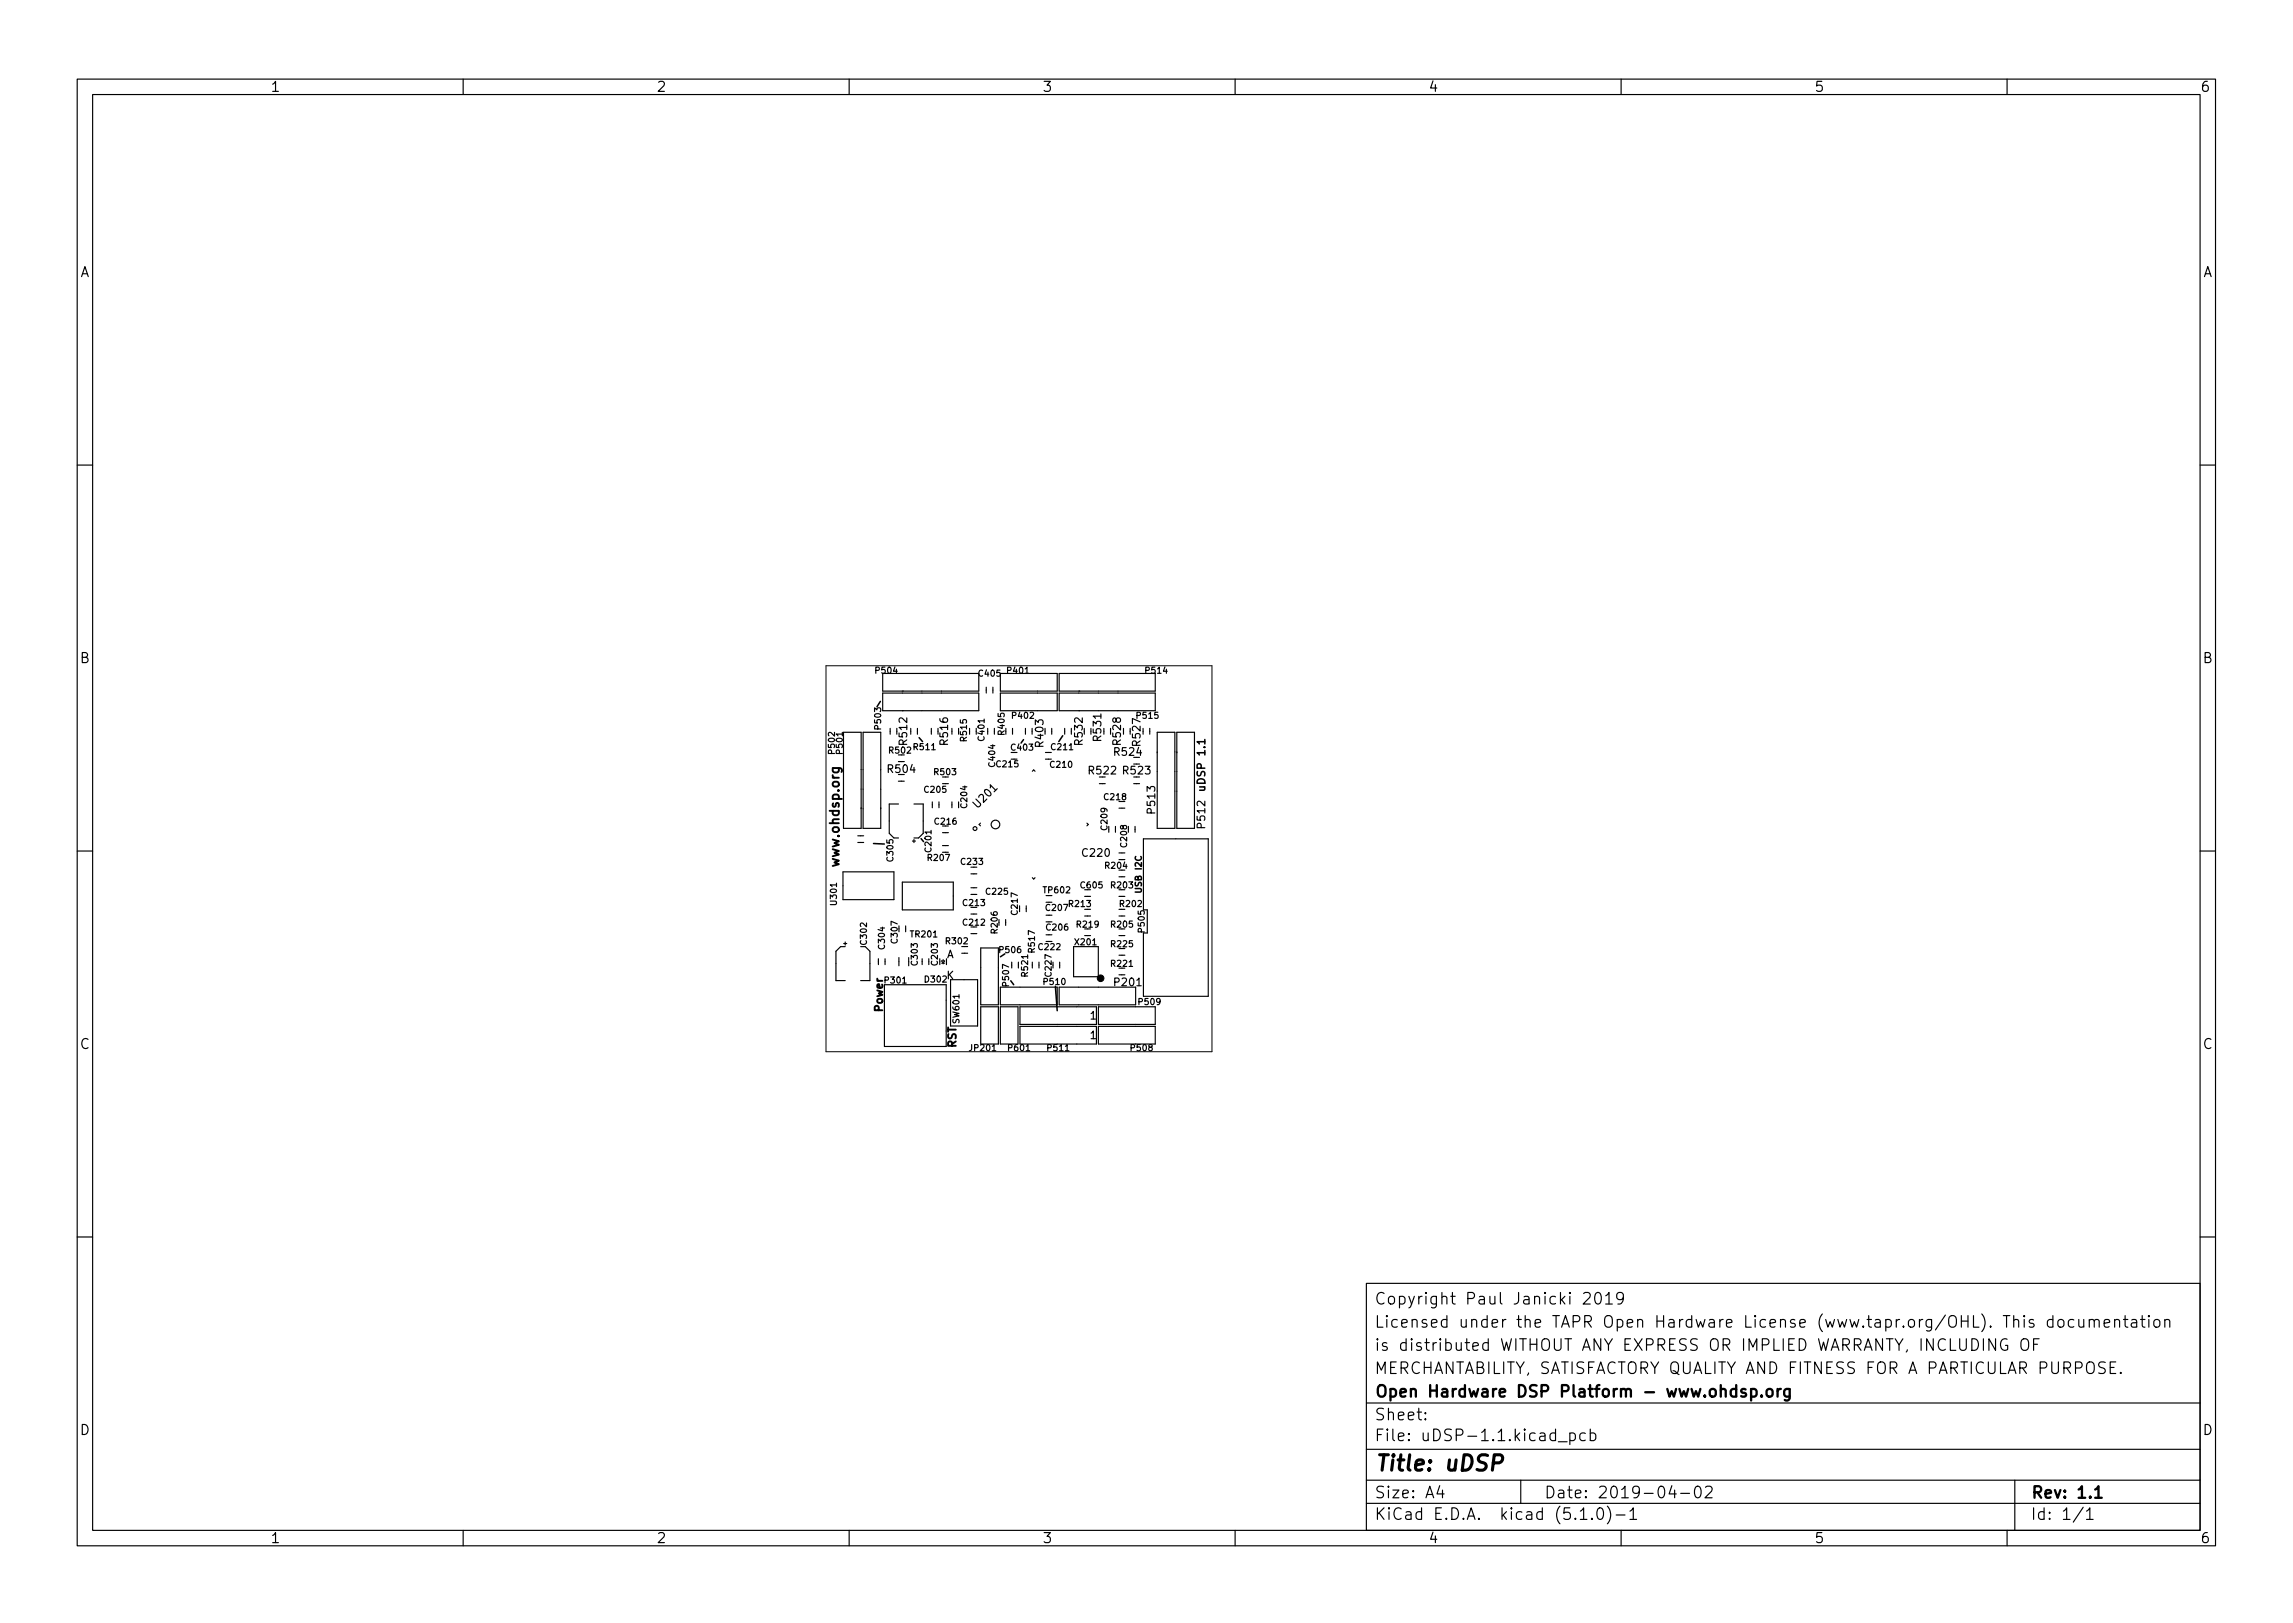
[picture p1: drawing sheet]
<svg xmlns="http://www.w3.org/2000/svg" width="297mm" height="210mm" viewBox="0 0 297 210" stroke-linecap="round" stroke-linejoin="round" font-family="sans-serif">
<defs><g id="words">
<text font-size="2.8" x="178" y="190.6">Title: uDSP</text>
<g font-size="2.1">
<text x="178" y="172">Licensed under the TAPR Open Hardware License (www.tapr.org/OHL). This documentation</text>
<text x="178" y="169">Copyright Paul Janicki 2019</text>
<text x="178" y="178">MERCHANTABILITY, SATISFACTORY QUALITY AND FITNESS FOR A PARTICULAR PURPOSE.</text>
<text x="178" y="175">is distributed WITHOUT ANY EXPRESS OR IMPLIED WARRANTY, INCLUDING OF</text>
<text x="178" y="184">Sheet:</text>
<text x="178" y="181">Open Hardware DSP Platform - www.ohdsp.org</text>
<text x="178" y="186.7">File: uDSP-1.1.kicad_pcb</text>
<text x="178" y="196.9">KiCad E.D.A. kicad (5.1.0)-1</text>
<text x="178" y="194.1">Size: A4</text>
<text x="200" y="194.1">Date: 2019-04-02</text>
<text x="263" y="194.1">Rev: 1.1</text>
<text x="263" y="196.9">Id: 1/1</text>
</g>
<g font-size="1.8">
<text x="35" y="11.9">1</text>
<text x="85" y="11.9">2</text>
<text x="135" y="11.9">3</text>
<text x="185" y="11.9">4</text>
<text x="235" y="11.9">5</text>
<text x="285" y="11.9">6</text>
<text x="10.3" y="35.9">A</text>
<text x="285.3" y="35.9">A</text>
<text x="10.3" y="85.9">B</text>
<text x="285.3" y="85.9">B</text>
<text x="10.3" y="135.9">C</text>
<text x="285.3" y="135.9">C</text>
<text x="10.3" y="185.9">D</text>
<text x="285.3" y="185.9">D</text>
<text x="35" y="199.9">1</text>
<text x="85" y="199.9">2</text>
<text x="135" y="199.9">3</text>
<text x="185" y="199.9">4</text>
<text x="235" y="199.9">5</text>
<text x="285" y="199.9">6</text>
</g>
<text font-size="1.7" x="108.7" y="112.5" transform="rotate(-90 108.7 112.5)">www.ohdsp.org</text>
<g font-size="1.4">
<text x="142.7" y="95.9" transform="rotate(-90 142.7 95.9)">R531</text>
<text x="115.1" y="100.1">R504</text>
<text x="117.5" y="96.4" transform="rotate(-90 117.5 96.4)">R512</text>
<text x="122.8" y="96.4" transform="rotate(-90 122.8 96.4)">R516</text>
<text x="135.2" y="96.7" transform="rotate(-90 135.2 96.7)">R403</text>
<text x="140.2" y="96.4" transform="rotate(-90 140.2 96.4)">R532</text>
<text x="141.1" y="100.3">R522</text>
<text x="144.4" y="97.9">R524</text>
<text x="145.2" y="96.4" transform="rotate(-90 145.2 96.4)">R528</text>
<text x="145.6" y="100.3">R523</text>
<text x="147.7" y="96.5" transform="rotate(-90 147.7 96.5)">R527</text>
<text x="126.8" y="104.6" transform="rotate(-45 126.8 104.6)">U201</text>
<text x="149.6" y="105.3" transform="rotate(-90 149.6 105.3)">P513</text>
<text x="156.1" y="107.2" transform="rotate(-90 156.1 107.2)">P512</text>
<text x="156.1" y="102.7" transform="rotate(-90 156.1 102.7)">uDSP 1.1</text>
<text x="140.3" y="111">C220</text>
<text x="122.6" y="124.1">A</text>
<text x="114.4" y="131" transform="rotate(-90 114.4 131)">Power</text>
<text x="122.6" y="126.9">K</text>
<text x="144.5" y="127.8">P201</text>
<text x="123.9" y="135.8" transform="rotate(-90 123.9 135.8)">RST</text>
<text x="141.2" y="132.1">1</text>
<text x="141.2" y="134.6">1</text>
</g>
<g font-size="1.1">
<text x="113.5" y="87.3">P504</text>
<text x="126.9" y="87.6">C405</text>
<text x="130.6" y="87.3">P401</text>
<text x="148.5" y="87.3">P514</text>
<text x="114.1" y="94.4" transform="rotate(-90 114.1 94.4)">P503</text>
<text x="125.2" y="95.9" transform="rotate(-90 125.2 95.9)">R515</text>
<text x="127.5" y="95.9" transform="rotate(-90 127.5 95.9)">C401</text>
<text x="130.1" y="95.1" transform="rotate(-90 130.1 95.1)">R405</text>
<text x="131.2" y="93.1">P402</text>
<text x="147.3" y="93.1">P515</text>
<text x="108.1" y="97.6" transform="rotate(-90 108.1 97.6)">P502</text>
<text x="109.2" y="97.6" transform="rotate(-90 109.2 97.6)">P501</text>
<text x="115.3" y="97.6">R502</text>
<text x="118.4" y="97.2">R511</text>
<text x="121.1" y="100.4">R503</text>
<text x="128.9" y="99.2" transform="rotate(-90 128.9 99.2)">C404</text>
<text x="129.2" y="99.4">C215</text>
<text x="131.1" y="97.2">C403</text>
<text x="136.1" y="99.5">C210</text>
<text x="136.3" y="97.2">C211</text>
<text x="119.8" y="102.7">C205</text>
<text x="121.2" y="106.8">C216</text>
<text x="125.3" y="104.6" transform="rotate(-90 125.3 104.6)">C204</text>
<text x="143.1" y="103.6">C218</text>
<text x="143.4" y="107.4" transform="rotate(-90 143.4 107.4)">C209</text>
<text x="115.7" y="111.5" transform="rotate(-90 115.7 111.5)">C305</text>
<text x="120.3" y="111.5">R207</text>
<text x="120.7" y="110.3" transform="rotate(-90 120.7 110.3)">C201</text>
<text x="124.6" y="112">C233</text>
<text x="143.2" y="112.5">R204</text>
<text x="146" y="109.7" transform="rotate(-90 146 109.7)">C208</text>
<text x="108.4" y="117.2" transform="rotate(-90 108.4 117.2)">U301</text>
<text x="124.8" y="117.4">C213</text>
<text x="124.8" y="119.9">C212</text>
<text x="127.8" y="115.9">C225</text>
<text x="131.8" y="118.4" transform="rotate(-90 131.8 118.4)">C217</text>
<text x="135.2" y="115.7">TP602</text>
<text x="135.6" y="118">C207</text>
<text x="138.5" y="117.5">R213</text>
<text x="140.1" y="115.1">C605</text>
<text x="144" y="115.1">R203</text>
<text x="145.1" y="117.5">R202</text>
<text x="147.9" y="115.5" transform="rotate(-90 147.9 115.5)">USB I2C</text>
<text x="112.3" y="122.3" transform="rotate(-90 112.3 122.3)">C302</text>
<text x="114.6" y="122.9" transform="rotate(-90 114.6 122.9)">C304</text>
<text x="116.3" y="122.1" transform="rotate(-90 116.3 122.1)">C307</text>
<text x="118" y="121.4">TR201</text>
<text x="118.9" y="125" transform="rotate(-90 118.9 125)">C303</text>
<text x="121.5" y="125" transform="rotate(-90 121.5 125)">C203</text>
<text x="122.6" y="122.3">R302</text>
<text x="129.2" y="120.8" transform="rotate(-90 129.2 120.8)">R206</text>
<text x="129.6" y="123.5">P506</text>
<text x="134.1" y="123.3" transform="rotate(-90 134.1 123.3)">R517</text>
<text x="134.6" y="123.1">C222</text>
<text x="135.6" y="120.5">C206</text>
<text x="139.3" y="122.4">X201</text>
<text x="139.6" y="120.2">R219</text>
<text x="144" y="122.7">R225</text>
<text x="144" y="125.2">R221</text>
<text x="144" y="120.2">R205</text>
<text x="148.3" y="120.7" transform="rotate(-90 148.3 120.7)">P505</text>
<text x="114.7" y="127.4">P301</text>
<text x="119.9" y="127.3">D302</text>
<text x="130.7" y="127.7" transform="rotate(-90 130.7 127.7)">P507</text>
<text x="133.2" y="126.4" transform="rotate(-90 133.2 126.4)">R521</text>
<text x="135.3" y="127.6">P510</text>
<text x="136.2" y="126.4" transform="rotate(-90 136.2 126.4)">C227</text>
<text x="147.6" y="130.2">P509</text>
<text x="124.3" y="132.5" transform="rotate(-90 124.3 132.5)">SW601</text>
<text x="125.7" y="136.2">JP201</text>
<text x="130.7" y="136.2">P601</text>
<text x="135.8" y="136.2">P511</text>
<text x="146.6" y="136.2">P508</text>
</g>
</g></defs>
<g fill="none" stroke="#000" stroke-width=".15">
<path d="M10 10.2h277v190.1h-277zM12 12.2h273v186.1h-273zM60 10.2v2M110 10.2v2M160 10.2v2M210 10.2v2M260 10.2v2M10 60.2h2M285 60.2h2M109.3 99.7v-4.8h2.3v12.4h-2.3M111.8 94.9h2.3v12.4h-2.3zM114.3 87.2h12.5v2.3h-12.5z"/>
<path d="M114.3 89.8h12.5v2.3h-12.5zM115.3 94.4v.7M118.8 94.4v.7M120.6 94.4v.7M127.8 89v.8M127.9 94.4v.7M128.6 89v.8M128.8 94.4v.7M129.6 87.2h7.4v2.3h-7.4zM129.6 89.8h7.4v2.3h-7.4zM131.2 94.4v.7M132.8 94.4v.7"/>
<path d="M133.7 99.9l.2-.2 .2 .2M135.4 98.3h.4M135.4 97.5h.8M136.2 94.4v.7M137.2 87.2h12.5v2.3h-12.5zM137.2 89.8h12.5v2.3h-12.5zM137.9 94.4v.7M148.9 94.4v.7M149.9 94.9h2.3v12.4h-2.3zM152.4 94.9h2.3v12.4h-2.3zM10 110.2h2M109.2 112.9h6.6v3.6h-6.6z"/>
<path d="M111.1 108.3h.8M111.1 109.1h.8M116.4 101.2h.7M116.4 104.2h-1.2v3.8l.6 .6h.6M116.9 114.3h6.6v3.6h-6.6zM117.3 119.9v.8M118.2 109h.4M118.4 104.2h1.2v3.8l-.6 .6h-.6M118.4 108.8v.4M120.8 103.9v.7M121.6 103.9v.7M122.1 109.5h.8"/>
<path d="M122.1 107.9h.8M122.5 101.5h.4M123.3 103.9v.7M125.8 118.4h.7M125.8 113.2h.7M125.8 115.9h.7M125.8 115h.7M127 106.6l-.2 .2 .2 .2M130.3 119.1v.8M132.9 117.3v.8M133.7 113.7l.2 .2 .2-.2M135.5 118.6h.8"/>
<path d="M140.5 118.7h.8M140.5 116.1h.8M140.8 106.6l.2 .2-.2 .2M142.4 101.5h.8M143.6 107.4v.4M144.5 107.1v.7M145 110.5h.7M145 118.7h.7M145 116.1h.7M145 113.6h.7M145 104.7h.7M146.9 101.5h.7"/>
<path d="M147 107.1v.7M148.1 117.9v-9.2h8.4v20.4h-8.4v-8.2M148.6 117.9v3M285 110.2h2M109.3 122.2h.4M109.5 122.6h-.6l-.6 .6v3.8h1.2M109.5 122v.4M111.5 122.6h.6l.6 .6v3.8h-1.2M113.8 124.2v.8M114.6 129.6v6h8M114.6 127.6h8v6M114.7 124.2v.8"/>
<path d="M116.4 124v1.1M119.5 124.2v.8M122.6 124.6v.4M123.1 126.9h3.5v6h-3.5zM124.6 123.5h.7M125.8 121h.7M127 130.4h2.3v4.9h-2.3zM127 122.8h2.3v7.4h-2.3zM129.6 130.4h2.3v4.9h-2.3zM129.6 127.9h7.4v2.3h-7.4zM131.1 124.6v.4M131.9 124.6v.8"/>
<path d="M132.1 130.4h9.9v2.3h-9.9zM132.1 133h9.9v2.3h-9.9zM133.7 124.6v.8M134.6 124.6v.8M135.5 121.1h.8M137.2 127.9h9.9v2.3h-9.9zM137.3 124.6v.8M139.1 122.6h3.2v3.9h-3.2zM140.5 121.2h.8M142.3 130.4h7.4v2.3h-7.4zM142.3 133h7.4v2.3h-7.4zM145 123.7h.7"/>
<path d="M145 121.2h.7M10 160.2h2M177 166.3h108v32h-108zM205.1 167.6l.3-.2h.3a.41 .41 0 0 1 .2 .7l-.8 .8h.9M206.7 167.6a.36 .36 0 0 1 .4-.2 .36 .36 0 0 1 .3 .3 .77 .77 0 0 1-.5 1.2 .91 .91 0 0 1-.2-1.3zM208 167.9l.4-.5v1.5M208 168.9h.9M210.3 168.1l-.3 .3-.4-.1-.2-.2v-.4l.2-.2 .4-.1 .2 .2a.99 .99 0 0 1-.3 1.3h-.3M258.5 173.4v1.5l-.9-1.5v1.5M260 173.5a.62 .62 0 0 0-.7 .1 .62 .62 0 0 0-.2 .7 .56 .56 0 0 0 .3 .6 .56 .56 0 0 0 .7-.1v-.5h-.3M262 173.5a.5 .5 0 0 1 .5 0 .5 .5 0 0 1 .3 .4v.5a.5 .5 0 0 1-.5 .6 .5 .5 0 0 1-.5-.6v-.5zM263.4 174.1h.5"/>
<path d="M264.1 173.4h-.7v1.5M265.9 171l-.4-.1-.3 .3v.4l.2 .3h.1h.4M265.9 170.4v1.5M266.7 171a.41 .41 0 0 1 .7 .2v.4a.41 .41 0 0 1-.4 .3 .41 .41 0 0 1-.4-.3v-.4zM268.6 171l-.4-.1-.3 .3v.4l.2 .3h.1h.4M269.3 170.9l.1 1a.41 .41 0 0 0 .5-.1M269.9 170.9v1M270.6 171.1a.37 .37 0 0 1 .7 0v.8M270.6 170.9v1M271.3 171.1l.2-.2 .4 .1v.9M272.6 171.4l.7-.1-.1-.3-.4-.1-.2 .2v.8h.2h.4M272.7 176.5l-.6-.1a.36 .36 0 0 0-.2 .4 .36 .36 0 0 0 .2 .3 .55 .55 0 0 1 .6 .4 .38 .38 0 0 1-.3 .4h-.5"/>
<path d="M273.4 177.1h.5M273.9 171.1a.37 .37 0 0 1 .7 0v.8M273.9 170.9v1M274.1 176.4h-.7v1.5h.7M274.7 177.8l.1 .1h-.1h-.1l.1-.1v.1M275.1 170.9h.5M275.3 170.4v1.3l.1 .2h.2M276.1 171l.2-.1 .4 .1 .1 .9M276.8 171.3l-.5 .1a.29 .29 0 0 0-.2 .2 .29 .29 0 0 0 .2 .3h.5M277.3 170.9h.6M277.5 170.4v1.3l.1 .2h.3M278.4 170.4l-.1 .1 .1 .1v-.1v-.1v.2"/>
<path d="M278.4 170.9v1M279.1 171a.41 .41 0 0 1 .7 .2v.4a.41 .41 0 0 1-.4 .3 .41 .41 0 0 1-.4-.3v-.4zM280.4 171.1a.37 .37 0 0 1 .7 0v.8M280.4 170.9v1M285 160.2h2M60 198.3v2M110 198.3v2M160 198.3v2M177 194.8h108M177 191.8h108M177 187.8h108M177 181.8h108"/>
<path d="M184.6 183.8l.1 .1h-.1v-.1v.1M184.6 183l.1 .1h-.1v-.1v.1M186.5 192.5l-.4 1h1M186.9 193v1M197 191.8v3M201.9 186.8h1.1M203.4 185.7l.4-.1 .3 .3v.4l-.2 .3h-.1h-.4M203.4 185.6v1.5M204.7 195.8l.4-.5v1.5M204.7 196.8h.9M205.4 185.7l-.5-.1-.3 .3v.4l.2 .3h.1h.5M206 185.7l.4-.1 .3 .3v.4l-.1 .3h-.2h-.4"/>
<path d="M206 185.1v1.5M206.2 196.7l.1 .1h-.1h-.1l.1-.1v.1M207 195.5a.36 .36 0 0 1 .4-.2 .36 .36 0 0 1 .2 .3 .77 .77 0 0 1-.4 1.2 .91 .91 0 0 1-.2-1.3zM208.2 195.1a1.72 1.72 0 0 1 0 2.3M209.4 196.3h1.1M210 198.3v2M211.1 195.8l.5-.5v1.5M211.1 196.8h.9M216.6 192.5l-.4 1h.9M216.9 193v1M217.7 193.5h1.2M219.6 192.7a.36 .36 0 0 1 .4-.2 .36 .36 0 0 1 .3 .3 .77 .77 0 0 1-.4 1.2 .91 .91 0 0 1-.3-1.3z"/>
<path d="M220.9 192.7l.2-.2h.4a.41 .41 0 0 1 .2 .7l-.8 .8h.9M260 198.3v2M261 191.8v6.5M269.9 195.3l-1.3 1.9M270.3 195.8l.4-.5v1.5M270.3 196.8h.8"/>
<circle cx="126.3" cy="107.3" r=".25"/>
<circle cx="129" cy="106.8" r=".56"/>
</g>
<path d="M226.8 179.9v1.5M230.3 179.9v1M230.7 179.9a.38 .38 0 0 0-.4 .3M231.8 179.9v1.2a.41 .41 0 0 1-.6 .3M226.1 180l-.3-.1-.2 .2v.3l.5 .1 .1 .1-.1 .3h-.1h-.4M226.8 180l.5-.1 .3 .3v.4l-.2 .3h-.1h-.5M228.2 180.8l.1 .1h-.1h-.1l.1-.1v.1M228.9 180.1a.41 .41 0 0 1 .4-.2 .41 .41 0 0 1 .3 .3v.4a.41 .41 0 0 1-.4 .3 .41 .41 0 0 1-.4-.3zM231.8 180l-.4-.1-.3 .3v.4l.2 .3h.1h.4M271.4 193l.4-.5v1.5M271.4 194h.9" fill="none" stroke="#000" stroke-width=".3"/>
<path d="M193.4 189.5h.8a.55 .55 0 0 0 .5-.5 .55 .55 0 0 0-.4-.5h-.7l-.3 2" fill="none" stroke="#000" stroke-width=".4"/>
<path d="M114 90.9l-.4 .7M119.1 95.6l.4 .5M132.6 95.8l-.3 .5M137.7 95.3l-.5 .8M156.1 96.1h-1l.3 .3M156.1 95.8v.6M113.2 109.3h1.4M119.3 108.6l.3 .4M130.2 123.6l-.6 .3M130.9 127.1l.4 .5M136.7 127.8l.3 3.1" fill="none" stroke="#000" stroke-width=".2"/>
<path d="M107 86.2h50v50h-50zM122 124.8h.4M122.2 124.5h-.2l.2 .3M122.2 124.8v.1M122.4 124.5l-.2 .3" fill="none" stroke="#000" stroke-width=".13"/>
<circle cx="142.6" cy="126.7" r=".43" fill="#000" stroke="#000" stroke-width=".13"/>
<use href="#words"/>
</svg>
